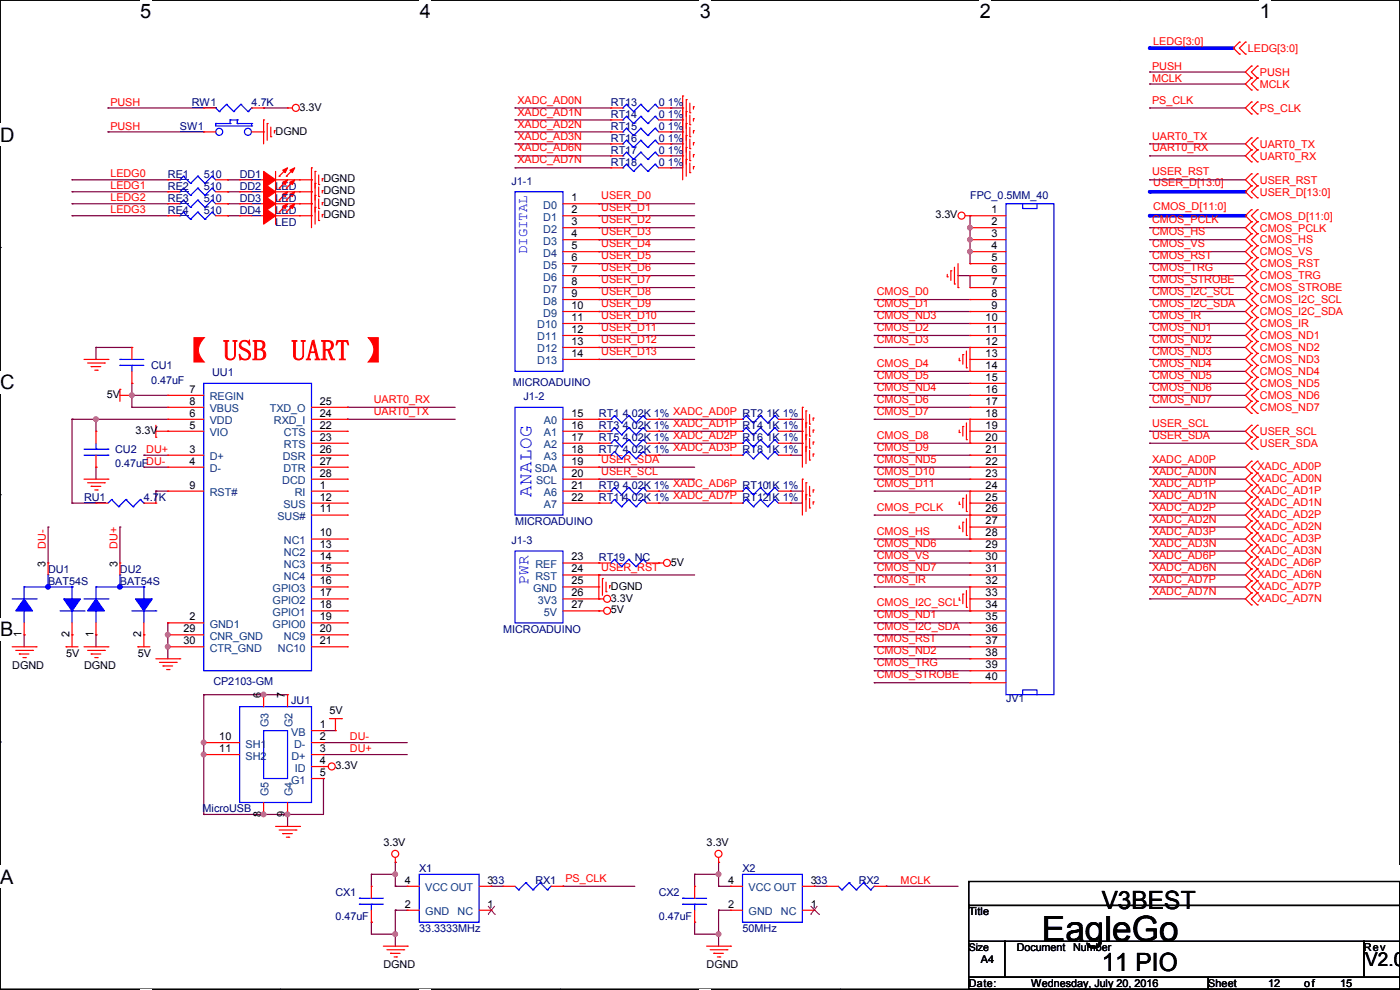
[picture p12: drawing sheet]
<svg xmlns="http://www.w3.org/2000/svg" width="297mm" height="210mm" viewBox="0 0 297 210" stroke-linecap="round" stroke-linejoin="round" font-family="sans-serif">
<defs><g id="words">
<text font-size="7.4" x="221" y="199.7">EagleGo</text>
<g font-size="6.1" fill="#f00">
<text x="38.1" y="76.4">【 USB</text>
<text x="61.8" y="76.4">UART 】</text>
</g>
<g font-size="5.3">
<text x="233.7" y="192.8">V3BEST</text>
<text x="233.7" y="206">11 PIO</text>
</g>
<g font-size="4.2">
<text x="29.7" y="3.9">5</text>
<text x="89.1" y="3.9">4</text>
<text x="148.5" y="3.9">3</text>
<text x="207.9" y="3.9">2</text>
<text x="267.2" y="3.9">1</text>
<text x="0" y="30.1">D</text>
<text x="0" y="82.5">C</text>
<text x="0" y="135">B</text>
<text x="0" y="187.4">A</text>
<text x="297" y="187.4">A</text>
</g>
<text font-size="4.1" fill="#00f" x="112.7" y="105.5" transform="rotate(-90 112.7 105.5)">ANALOG</text>
<text font-size="4.1" x="289.6" y="204.9">V2.0</text>
<text font-size="3.4" fill="#00f" x="112.1" y="124" transform="rotate(-90 112.1 124)">PWR</text>
<text font-size="3" fill="#00f" x="111.8" y="53.9" transform="rotate(-90 111.8 53.9)">DIGITAL</text>
<g font-size="2.3" fill="#f00">
<text x="244.7" y="9.4">LEDG[3:0]</text>
<text x="264.7" y="11">LEDG[3:0]</text>
<text x="244.4" y="14.8">PUSH</text>
<text x="244.4" y="17.3">MCLK</text>
<text x="267.3" y="16.1">PUSH</text>
<text x="23.4" y="22.4">PUSH</text>
<text x="109.8" y="22">XADC_AD0N</text>
<text x="244.4" y="22">PS_CLK</text>
<text x="267.3" y="18.6">MCLK</text>
<text x="267.3" y="23.7">PS_CLK</text>
<text x="23.4" y="27.5">PUSH</text>
<text x="109.8" y="24.5">XADC_AD1N</text>
<text x="109.8" y="27.1">XADC_AD2N</text>
<text x="109.8" y="29.6">XADC_AD3N</text>
<text x="244.4" y="29.6">UART0_TX</text>
<text x="109.8" y="32.1">XADC_AD6N</text>
<text x="109.8" y="34.7">XADC_AD7N</text>
<text x="244.4" y="32.1">UART0_RX</text>
<text x="267.3" y="31.3">UART0_TX</text>
<text x="267.3" y="33.9">UART0_RX</text>
<text x="23.4" y="40.2">LEDG1</text>
<text x="23.4" y="37.6">LEDG0</text>
<text x="244.4" y="37.2">USER_RST</text>
<text x="244.7" y="39.5">USER_D[13:0]</text>
<text x="267.3" y="41.5">USER_D[13:0]</text>
<text x="267.3" y="38.9">USER_RST</text>
<text x="23.4" y="42.7">LEDG2</text>
<text x="23.4" y="45.3">LEDG3</text>
<text x="127.6" y="42.3">USER_D0</text>
<text x="127.6" y="44.8">USER_D1</text>
<text x="127.6" y="47.4">USER_D2</text>
<text x="244.4" y="47.4">CMOS_PCLK</text>
<text x="244.7" y="44.6">CMOS_D[11:0]</text>
<text x="267.3" y="46.6">CMOS_D[11:0]</text>
<text x="127.6" y="49.9">USER_D3</text>
<text x="127.6" y="52.5">USER_D4</text>
<text x="244.4" y="52.5">CMOS_VS</text>
<text x="244.4" y="49.9">CMOS_HS</text>
<text x="267.3" y="51.6">CMOS_HS</text>
<text x="267.3" y="49.1">CMOS_PCLK</text>
<text x="127.6" y="55">USER_D5</text>
<text x="127.6" y="57.5">USER_D6</text>
<text x="244.4" y="57.5">CMOS_TRG</text>
<text x="244.4" y="55">CMOS_RST</text>
<text x="267.3" y="56.7">CMOS_RST</text>
<text x="267.3" y="59.3">CMOS_TRG</text>
<text x="267.3" y="54.2">CMOS_VS</text>
<text x="127.6" y="60.1">USER_D7</text>
<text x="127.6" y="62.6">USER_D8</text>
<text x="127.6" y="65.1">USER_D9</text>
<text x="186" y="62.6">CMOS_D0</text>
<text x="186" y="65.1">CMOS_D1</text>
<text x="244.4" y="60.1">CMOS_STROBE</text>
<text x="244.4" y="65.1">CMOS_I2C_SDA</text>
<text x="244.4" y="62.6">CMOS_I2C_SCL</text>
<text x="267.3" y="61.8">CMOS_STROBE</text>
<text x="267.3" y="64.3">CMOS_I2C_SCL</text>
<text x="127.6" y="67.7">USER_D10</text>
<text x="127.6" y="70.2">USER_D11</text>
<text x="186" y="70.2">CMOS_D2</text>
<text x="186" y="67.7">CMOS_ND3</text>
<text x="244.4" y="67.7">CMOS_IR</text>
<text x="244.4" y="70.2">CMOS_ND1</text>
<text x="267.3" y="66.9">CMOS_I2C_SDA</text>
<text x="267.3" y="69.4">CMOS_IR</text>
<text x="267.3" y="72">CMOS_ND1</text>
<text x="127.6" y="72.8">USER_D12</text>
<text x="127.6" y="75.3">USER_D13</text>
<text x="186" y="72.8">CMOS_D3</text>
<text x="186" y="77.9">CMOS_D4</text>
<text x="244.4" y="72.8">CMOS_ND2</text>
<text x="244.4" y="75.3">CMOS_ND3</text>
<text x="244.4" y="77.9">CMOS_ND4</text>
<text x="267.3" y="74.5">CMOS_ND2</text>
<text x="267.3" y="77">CMOS_ND3</text>
<text x="186" y="80.4">CMOS_D5</text>
<text x="186" y="82.9">CMOS_ND4</text>
<text x="244.4" y="80.4">CMOS_ND5</text>
<text x="244.4" y="82.9">CMOS_ND6</text>
<text x="267.3" y="79.6">CMOS_ND4</text>
<text x="267.3" y="82.1">CMOS_ND5</text>
<text x="79.3" y="85.5">UART0_RX</text>
<text x="79.3" y="88">UART0_TX</text>
<text x="186" y="85.5">CMOS_D6</text>
<text x="186" y="88">CMOS_D7</text>
<text x="244.4" y="85.5">CMOS_ND7</text>
<text x="267.3" y="84.7">CMOS_ND6</text>
<text x="267.3" y="87.2">CMOS_ND7</text>
<text x="186" y="93.1">CMOS_D8</text>
<text x="186" y="95.6">CMOS_D9</text>
<text x="244.4" y="90.6">USER_SCL</text>
<text x="244.4" y="93.1">USER_SDA</text>
<text x="267.3" y="92.3">USER_SCL</text>
<text x="267.3" y="94.8">USER_SDA</text>
<text x="31" y="96.1">DU+</text>
<text x="127.6" y="100.7">USER_SCL</text>
<text x="127.6" y="98.2">USER_SDA</text>
<text x="186" y="100.7">CMOS_D10</text>
<text x="186" y="98.2">CMOS_ND5</text>
<text x="244.4" y="98.2">XADC_AD0P</text>
<text x="244.4" y="100.7">XADC_AD0N</text>
<text x="266.8" y="99.7">XADC_AD0P</text>
<text x="186" y="103.3">CMOS_D11</text>
<text x="244.4" y="103.3">XADC_AD1P</text>
<text x="244.4" y="105.8">XADC_AD1N</text>
<text x="266.8" y="102.2">XADC_AD0N</text>
<text x="266.8" y="104.7">XADC_AD1P</text>
<text x="266.8" y="107.3">XADC_AD1N</text>
<text x="186" y="113.4">CMOS_HS</text>
<text x="186" y="108.3">CMOS_PCLK</text>
<text x="244.4" y="108.3">XADC_AD2P</text>
<text x="244.4" y="110.9">XADC_AD2N</text>
<text x="244.4" y="113.4">XADC_AD3P</text>
<text x="266.8" y="109.8">XADC_AD2P</text>
<text x="266.8" y="112.4">XADC_AD2N</text>
<text x="9.7" y="116.4" transform="rotate(-90 9.7 116.4)">DU-</text>
<text x="24.9" y="116.4" transform="rotate(-90 24.9 116.4)">DU+</text>
<text x="186" y="118.5">CMOS_VS</text>
<text x="186" y="116">CMOS_ND6</text>
<text x="244.4" y="116">XADC_AD3N</text>
<text x="244.4" y="118.5">XADC_AD6P</text>
<text x="266.8" y="114.9">XADC_AD3P</text>
<text x="266.8" y="117.4">XADC_AD3N</text>
<text x="266.8" y="120">XADC_AD6P</text>
<text x="127.6" y="121">USER_RST</text>
<text x="186" y="123.6">CMOS_IR</text>
<text x="186" y="121">CMOS_ND7</text>
<text x="244.4" y="121">XADC_AD6N</text>
<text x="244.4" y="123.6">XADC_AD7P</text>
<text x="266.8" y="122.5">XADC_AD6N</text>
<text x="266.8" y="125.1">XADC_AD7P</text>
<text x="186" y="128.7">CMOS_I2C_SCL</text>
<text x="186" y="131.2">CMOS_ND1</text>
<text x="244.4" y="126.1">XADC_AD7N</text>
<text x="266.8" y="127.6">XADC_AD7N</text>
<text x="186" y="136.3">CMOS_RST</text>
<text x="186" y="133.7">CMOS_I2C_SDA</text>
<text x="186" y="143.9">CMOS_STROBE</text>
<text x="186" y="141.4">CMOS_TRG</text>
<text x="186" y="138.8">CMOS_ND2</text>
<text x="74.2" y="159.6">DU+</text>
<text x="74.2" y="157">DU-</text>
<text x="119.9" y="187.1">PS_CLK</text>
<text x="191.1" y="187.5">MCLK</text>
</g>
<g font-size="2.3" fill="#000080">
<text x="40.7" y="22.4">RW1</text>
<text x="53.4" y="22.4">4.7K</text>
<text x="129.6" y="22.4">RT13</text>
<text x="139.8" y="22.4">0 1%</text>
<text x="38.1" y="27.5">SW1</text>
<text x="129.6" y="27.5">RT15</text>
<text x="129.6" y="25">RT14</text>
<text x="139.8" y="27.5">0 1%</text>
<text x="139.8" y="25">0 1%</text>
<text x="129.6" y="35.1">RT18</text>
<text x="129.6" y="32.6">RT17</text>
<text x="129.6" y="30.1">RT16</text>
<text x="139.8" y="35.1">0 1%</text>
<text x="139.8" y="32.6">0 1%</text>
<text x="139.8" y="30.1">0 1%</text>
<text x="35.6" y="37.7">RE1</text>
<text x="35.6" y="40.2">RE2</text>
<text x="43.2" y="37.7">510</text>
<text x="43.2" y="40.2">510</text>
<text x="50.8" y="37.7">DD1</text>
<text x="50.8" y="40.2">DD2</text>
<text x="58.5" y="40.2">LED</text>
<text x="108.5" y="39.2">J1-1</text>
<text x="35.6" y="42.8">RE3</text>
<text x="35.6" y="45.3">RE4</text>
<text x="43.2" y="42.8">510</text>
<text x="43.2" y="45.3">510</text>
<text x="50.8" y="42.8">DD3</text>
<text x="50.8" y="45.3">DD4</text>
<text x="58.5" y="45.3">LED</text>
<text x="58.5" y="42.8">LED</text>
<text x="58.5" y="47.8">LED</text>
<text x="205.8" y="42.2">FPC_0.5MM_40</text>
<text x="32" y="78.3">CU1</text>
<text x="32" y="81.4">0.47uF</text>
<text x="45" y="79.8">UU1</text>
<text x="108.8" y="81.9">MICROADUINO</text>
<text x="111" y="84.9">J1-2</text>
<text x="127" y="88.5">RT1</text>
<text x="132.1" y="88.5">4.02K 1% XADC_AD0P RT2</text>
<text x="162.6" y="88.5">1K 1%</text>
<text x="127" y="91">RT3</text>
<text x="127" y="93.6">RT5</text>
<text x="132.1" y="91">4.02K 1% XADC_AD1P RT4</text>
<text x="132.1" y="93.6">4.02K 1% XADC_AD2P RT6</text>
<text x="162.6" y="91">1K 1%</text>
<text x="162.6" y="93.6">1K 1%</text>
<text x="24.4" y="96.1">CU2</text>
<text x="24.4" y="99.1">0.47uFDU-</text>
<text x="127" y="96.1">RT7</text>
<text x="132.1" y="96.1">4.02K 1% XADC_AD3P RT8</text>
<text x="162.6" y="96.1">1K 1%</text>
<text x="17.8" y="106.3">RU1</text>
<text x="30.5" y="106.3">4.7K</text>
<text x="127" y="103.7">RT9</text>
<text x="127" y="106.3">RT114.02K 1% XADC_AD7P RT121K 1%</text>
<text x="132.1" y="103.7">4.02K 1% XADC_AD6P RT101K 1%</text>
<text x="109.3" y="111.3">MICROADUINO</text>
<text x="108.5" y="115.4">J1-3</text>
<text x="127" y="119">RT19</text>
<text x="134.7" y="119">NC</text>
<text x="10.2" y="121.5">DU1</text>
<text x="10.2" y="124">BAT54S</text>
<text x="25.4" y="121.5">DU2</text>
<text x="25.4" y="124">BAT54S</text>
<text x="106.7" y="134.2">MICROADUINO</text>
<text x="45.3" y="145.4">CP2103-GM</text>
<text x="61.8" y="149.4">JU1</text>
<text x="213.4" y="148.9">JV1</text>
<text x="43" y="172.3">MicroUSB</text>
<text x="88.9" y="185">X1</text>
<text x="157.5" y="185">X2</text>
<text x="71.2" y="190.1">CX1</text>
<text x="113.6" y="187.5">RX1</text>
<text x="139.8" y="190.1">CX2</text>
<text x="182.2" y="187.5">RX2</text>
<text x="71.2" y="195.2">0.47uF</text>
<text x="88.9" y="197.7">33.3333MHz</text>
<text x="139.8" y="195.2">0.47uF</text>
<text x="157.5" y="197.7">50MHz</text>
</g>
<g font-size="2.3">
<text x="63.5" y="23.5">3.3V</text>
<text x="58.5" y="28.5">DGND</text>
<text x="68.6" y="41.2">DGND</text>
<text x="68.6" y="38.7">DGND</text>
<text x="68.6" y="43.8">DGND</text>
<text x="68.6" y="46.3">DGND</text>
<text x="121.2" y="42.7">1</text>
<text x="121.2" y="45.2">2</text>
<text x="121.2" y="47.8">3</text>
<text x="198.4" y="46.3">3.3V</text>
<text x="210.4" y="45.2">1</text>
<text x="210.4" y="47.8">2</text>
<text x="121.2" y="50.3">4</text>
<text x="121.2" y="52.8">5</text>
<text x="210.4" y="50.3">3</text>
<text x="210.4" y="52.8">4</text>
<text x="121.2" y="55.4">6</text>
<text x="121.2" y="57.9">7</text>
<text x="210.4" y="55.4">5</text>
<text x="210.4" y="57.9">6</text>
<text x="121.2" y="60.5">8</text>
<text x="121.2" y="63">9</text>
<text x="121.2" y="65.5">10</text>
<text x="210.4" y="60.5">7</text>
<text x="210.4" y="63">8</text>
<text x="210.4" y="65.5">9</text>
<text x="121.2" y="68.1">11</text>
<text x="121.2" y="70.6">12</text>
<text x="209.1" y="68.1">10</text>
<text x="209.1" y="70.6">11</text>
<text x="121.2" y="73.2">13</text>
<text x="121.2" y="75.7">14</text>
<text x="209.1" y="73.2">12</text>
<text x="209.1" y="75.7">13</text>
<text x="40.2" y="83.3">7</text>
<text x="209.1" y="78.2">14</text>
<text x="209.1" y="80.8">15</text>
<text x="209.1" y="83.3">16</text>
<text x="22.7" y="84.4">5V</text>
<text x="40.2" y="88.4">6</text>
<text x="40.2" y="85.9">8</text>
<text x="67.9" y="85.9">25</text>
<text x="67.9" y="88.4">24</text>
<text x="121.2" y="88.4">15</text>
<text x="209.1" y="85.9">17</text>
<text x="209.1" y="88.4">18</text>
<text x="28.7" y="92">3.3V</text>
<text x="40.2" y="90.9">5</text>
<text x="67.9" y="90.9">22</text>
<text x="67.9" y="93.5">23</text>
<text x="121.2" y="90.9">16</text>
<text x="121.2" y="93.5">17</text>
<text x="209.1" y="90.9">19</text>
<text x="209.1" y="93.5">20</text>
<text x="40.2" y="96">3</text>
<text x="40.2" y="98.6">4</text>
<text x="67.9" y="96">26</text>
<text x="67.9" y="98.6">27</text>
<text x="67.9" y="101.1">28</text>
<text x="121.2" y="96">18</text>
<text x="121.2" y="98.6">19</text>
<text x="121.2" y="101.1">20</text>
<text x="209.1" y="96">21</text>
<text x="209.1" y="98.6">22</text>
<text x="209.1" y="101.1">23</text>
<text x="40.2" y="103.6">9</text>
<text x="67.9" y="103.6">1</text>
<text x="67.9" y="106.2">12</text>
<text x="121.2" y="103.6">21</text>
<text x="121.2" y="106.2">22</text>
<text x="209.1" y="103.6">24</text>
<text x="209.1" y="106.2">25</text>
<text x="67.9" y="108.7">11</text>
<text x="67.9" y="113.8">10</text>
<text x="209.1" y="108.7">26</text>
<text x="209.1" y="111.3">27</text>
<text x="209.1" y="113.8">28</text>
<text x="67.9" y="116.3">13</text>
<text x="67.9" y="118.9">14</text>
<text x="121.2" y="118.9">23</text>
<text x="142.3" y="120">5V</text>
<text x="209.1" y="116.3">29</text>
<text x="209.1" y="118.9">30</text>
<text x="9.7" y="120.2" transform="rotate(-90 9.7 120.2)">3</text>
<text x="24.9" y="120.2" transform="rotate(-90 24.9 120.2)">3</text>
<text x="67.9" y="121.4">15</text>
<text x="67.9" y="124">16</text>
<text x="121.2" y="121.4">24</text>
<text x="121.2" y="124">25</text>
<text x="129.6" y="125.1">DGND</text>
<text x="209.1" y="121.4">31</text>
<text x="209.1" y="124">32</text>
<text x="40.2" y="131.6">2</text>
<text x="67.9" y="126.5">17</text>
<text x="67.9" y="129">18</text>
<text x="67.9" y="131.6">19</text>
<text x="121.2" y="126.5">26</text>
<text x="121.2" y="129">27</text>
<text x="129.6" y="127.6">3.3V</text>
<text x="129.6" y="130.1">5V</text>
<text x="209.1" y="126.5">33</text>
<text x="209.1" y="129">34</text>
<text x="209.1" y="131.6">35</text>
<text x="4.6" y="135.2" transform="rotate(-90 4.6 135.2)">1</text>
<text x="14.7" y="135.2" transform="rotate(-90 14.7 135.2)">2</text>
<text x="19.8" y="135.2" transform="rotate(-90 19.8 135.2)">1</text>
<text x="30" y="135.2" transform="rotate(-90 30 135.2)">2</text>
<text x="38.9" y="136.7">30</text>
<text x="38.9" y="134.1">29</text>
<text x="67.9" y="134.1">20</text>
<text x="67.9" y="136.7">21</text>
<text x="209.1" y="134.1">36</text>
<text x="209.1" y="136.7">37</text>
<text x="2.6" y="141.8">DGND</text>
<text x="14" y="139.3">5V</text>
<text x="17.8" y="141.8">DGND</text>
<text x="29.3" y="139.3">5V</text>
<text x="209.1" y="139.2">38</text>
<text x="209.1" y="141.7">39</text>
<text x="55.4" y="148.1" transform="rotate(-90 55.4 148.1)">6</text>
<text x="60.5" y="148.1" transform="rotate(-90 60.5 148.1)">7</text>
<text x="209.1" y="144.3">40</text>
<text x="67.9" y="154.4">1</text>
<text x="69.9" y="151.5">5V</text>
<text x="46.5" y="157">10</text>
<text x="46.5" y="159.5">11</text>
<text x="67.9" y="157">2</text>
<text x="67.9" y="159.5">3</text>
<text x="67.9" y="162.1">4</text>
<text x="67.9" y="164.6">5</text>
<text x="71.2" y="163.2">3.3V</text>
<text x="55.4" y="173.3" transform="rotate(-90 55.4 173.3)">8</text>
<text x="60.5" y="173.3" transform="rotate(-90 60.5 173.3)">9</text>
<text x="81.3" y="179.4">3.3V</text>
<text x="149.9" y="179.4">3.3V</text>
<text x="85.9" y="187.5">4</text>
<text x="103.4" y="187.5">333</text>
<text x="154.5" y="187.5">4</text>
<text x="172" y="187.5">333</text>
<text x="85.9" y="192.5">2</text>
<text x="103.4" y="192.5">1</text>
<text x="154.5" y="192.5">2</text>
<text x="172" y="192.5">1</text>
<text x="205.5" y="194.1">Title</text>
<text x="215.7" y="201.8">Document</text>
<text x="227.7" y="201.8">Number</text>
<text x="289.3" y="201.8">Rev</text>
<text x="81.3" y="205.3">DGND</text>
<text x="149.9" y="205.3">DGND</text>
<text x="205.5" y="209.4">Date:</text>
<text x="208.1" y="204.3">A4</text>
<text x="218.7" y="209.4">Wednesday, July 20, 2016</text>
<text x="256.3" y="209.4">Sheet</text>
<text x="269" y="209.4">12</text>
<text x="276.6" y="209.4">of</text>
<text x="284.3" y="209.4">15</text>
</g>
<g font-size="2.3" fill="#004080">
<text x="115.2" y="44.3">D0</text>
<text x="115.2" y="46.8">D1</text>
<text x="115.2" y="49.4">D2</text>
<text x="115.2" y="51.9">D3</text>
<text x="115.2" y="54.4">D4</text>
<text x="115.2" y="57">D5</text>
<text x="115.2" y="59.5">D6</text>
<text x="115.2" y="62.1">D7</text>
<text x="115.2" y="64.6">D8</text>
<text x="114" y="69.7">D10</text>
<text x="115.2" y="67.1">D9</text>
<text x="114" y="72.2">D11</text>
<text x="114" y="74.8">D12</text>
<text x="114" y="77.3">D13</text>
<text x="44.5" y="84.9">REGIN</text>
<text x="44.5" y="87.5">VBUS</text>
<text x="57.2" y="87.5">TXD_O</text>
<text x="44.5" y="90">VDD</text>
<text x="44.5" y="92.5">VIO</text>
<text x="58.1" y="90">RXD_I</text>
<text x="60.2" y="92.5">CTS</text>
<text x="60.2" y="95.1">RTS</text>
<text x="115.4" y="90">A0</text>
<text x="115.4" y="92.5">A1</text>
<text x="115.4" y="95.1">A2</text>
<text x="44.5" y="97.6">D+</text>
<text x="44.5" y="100.2">D-</text>
<text x="60" y="97.6">DSR</text>
<text x="60.1" y="100.2">DTR</text>
<text x="113.5" y="100.2">SDA</text>
<text x="115.4" y="97.6">A3</text>
<text x="44.5" y="105.2">RST#</text>
<text x="59.9" y="102.7">DCD</text>
<text x="60.1" y="107.8">SUS</text>
<text x="62.5" y="105.2">RI</text>
<text x="113.7" y="102.7">SCL</text>
<text x="115.4" y="105.2">A6</text>
<text x="115.4" y="107.8">A7</text>
<text x="58.8" y="110.3">SUS#</text>
<text x="60.2" y="117.9">NC2</text>
<text x="60.2" y="115.4">NC1</text>
<text x="57.8" y="125.6">GPIO3</text>
<text x="60.2" y="120.5">NC3</text>
<text x="60.2" y="123">NC4</text>
<text x="113.1" y="125.6">GND</text>
<text x="113.6" y="120.5">REF</text>
<text x="113.6" y="123">RST</text>
<text x="57.8" y="128.1">GPIO2</text>
<text x="57.8" y="130.6">GPIO1</text>
<text x="114.1" y="128.1">3V3</text>
<text x="115.4" y="130.6">5V</text>
<text x="44.5" y="133.2">GND1</text>
<text x="44.5" y="135.7">CNR_GND</text>
<text x="57.8" y="133.2">GPIO0</text>
<text x="60.2" y="135.7">NC9</text>
<text x="44.5" y="138.3">CTR_GND</text>
<text x="59" y="138.3">NC10</text>
<text x="57" y="154.2" transform="rotate(-90 57 154.2)">G3</text>
<text x="62.1" y="154.2" transform="rotate(-90 62.1 154.2)">G2</text>
<text x="52.1" y="158.6">SH1</text>
<text x="52.1" y="161.1">SH2</text>
<text x="61.8" y="156">VB</text>
<text x="61.8" y="161.1">D+</text>
<text x="62.4" y="158.6">D-</text>
<text x="61.8" y="166.2">G1</text>
<text x="62.5" y="163.7">ID</text>
<text x="57" y="169" transform="rotate(-90 57 169)">G5</text>
<text x="62.1" y="169" transform="rotate(-90 62.1 169)">G4</text>
<text x="90.2" y="189.1">VCC OUT</text>
<text x="158.8" y="189.1">VCC OUT</text>
<text x="90.2" y="194.1">GND</text>
<text x="97.1" y="194.1">NC</text>
<text x="158.8" y="194.1">GND</text>
<text x="165.7" y="194.1">NC</text>
</g>
<text font-size="2.2" x="205.5" y="201.7">Size</text>
</g></defs>
<path d="M0 0h297v209.8h-297z" fill="none" stroke="#000" stroke-width=".25"/>
<g fill="#fff">
<path d="M29.7 0h2.4v4.8h-2.4z"/>
<path d="M29.7 209.8h2.4v.2h-2.4z"/>
</g>
<path d="M59.4 0h.1M59.4 209.8h.1" fill="none" stroke="#000" stroke-width=".25"/>
<g fill="#fff">
<path d="M89.1 0h2.3v4.8h-2.3z"/>
<path d="M89.1 209.8h2.3v.2h-2.3z"/>
</g>
<path d="M118.8 0h.1M118.8 209.8h.1" fill="none" stroke="#000" stroke-width=".25"/>
<g fill="#fff">
<path d="M148.5 0h2.3v4.8h-2.3z"/>
<path d="M148.5 209.8h2.3v.2h-2.3z"/>
</g>
<path d="M178.2 0h.1M178.2 209.8h.1" fill="none" stroke="#000" stroke-width=".25"/>
<g fill="#fff">
<path d="M207.9 0h2.3v4.8h-2.3z"/>
<path d="M207.9 209.8h2.3v.2h-2.3z"/>
</g>
<path d="M237.6 0h.1M237.6 209.8h.1" fill="none" stroke="#000" stroke-width=".25"/>
<g fill="#fff">
<path d="M267.3 0h2.3v4.8h-2.3z"/>
<path d="M267.3 209.8h2.3v.2h-2.3z"/>
<path d="M0 26.2h3.1v4.8h-3.1z"/>
<path d="M0 78.7h3.1v4.7h-3.1z"/>
</g>
<path d="M0 52.5h.1M297 52.5h.1" fill="none" stroke="#000" stroke-width=".25"/>
<path d="M0 131.1h2.9v4.8h-2.9z" fill="#fff"/>
<path d="M0 104.9h.1M297 104.9h.1" fill="none" stroke="#000" stroke-width=".25"/>
<g fill="#fff">
<path d="M0 183.6h2.9v4.7h-2.9z"/>
<path d="M296.9 183.6h.1v4.7h-.1z"/>
</g>
<path d="M0 157.4h.1M297 157.4h.1" fill="none" stroke="#000" stroke-width=".25"/>
<g fill="none" stroke="#800040" stroke-width=".25">
<path d="M243.9 15.3h.1M243.9 17.8h.1M243.9 15.3h20.3M243.9 17.8h20.3M15.3 38.1h.1M15.3 38.1h20.3M22.9 22.9h.1M22.9 28h.1M22.9 22.9h20.3M22.9 28h20.3M48.3 38.1h.1M48.3 38.1h2.5"/>
<path d="M55.9 22.9h.1M55.9 22.9h5.1M243.9 22.9h.1M243.9 30.5h.1M243.9 33.1h.1M243.9 22.9h20.3M243.9 30.5h20.3M243.9 33.1h20.3M15.3 43.2h.1M15.3 40.7h.1M15.3 45.8h.1M15.3 40.7h20.3"/>
<path d="M15.3 43.2h20.3M15.3 45.8h20.3M48.3 40.7h.1M48.3 43.2h.1M48.3 45.8h.1M48.3 40.7h2.5M48.3 43.2h2.5M48.3 45.8h2.5M243.9 53.4h.1M243.9 58.5h.1M243.9 55.9h.1M243.9 53.4h20.3"/>
<path d="M243.9 58.5h20.3M243.9 55.9h20.3M20.4 73.7h.1M20.4 73.7v2.5M20.4 73.7h7.6M15.3 88.9h.1M15.3 88.9h20.3M15.3 88.9v17.8M20.4 88.9h.1M20.4 99.1h.1M20.4 88.9v2.6M20.4 99.1v2.5"/>
<path d="M28 81.3h.1M28 86.4h.1M28 83.9h.1M28 81.3v5.1M28 86.4h7.6M28 83.9h7.6M30.5 96.6h.1M30.5 99.1h.1M30.5 96.6h5.1M30.5 99.1h5.1M73.7 86.4h.1M73.7 88.9h.1"/>
<path d="M73.7 88.9h22.9M73.7 86.4h22.9M10.2 111.8h.1M10.2 111.8v7.6M15.3 106.7h.1M15.3 106.7h5.1M25.4 111.8h.1M25.4 111.8v7.6M33.1 104.2h.1M33.1 104.2h2.5M33.1 104.2v2.5M5.1 134.7h.1"/>
<path d="M5.1 134.7v2.5M20.4 134.7h.1M20.4 134.7v2.5M35.6 132.1h.1M35.6 134.7h.1M35.6 137.2h.1M35.6 132.1v7.6M43.2 147.4h.1M43.2 157.5h.1M43.2 147.4h17.8M43.2 147.4v25.4M55.9 147.4h.1"/>
<path d="M68.6 157.5h.1M68.6 155h.1M68.6 157.5h17.8M68.6 155h2.6M43.2 160.1h.1M43.2 172.8h.1M55.9 172.8h.1M61 172.8h.1M61 172.8v2.5M68.6 160.1h.1M68.6 165.1h.1M68.6 160.1h17.8"/>
<path d="M68.6 165.1v7.7h-25.4M78.8 195.6h.1M78.8 185.5h.1M78.8 185.5h5.1M78.8 195.6v2.6h5.1M78.8 185.5v2.5M83.9 198.2h.1M83.9 185.5h.1M83.9 193.1h.1M83.9 188h.1M83.9 182.9h.1M83.9 188h2.5"/>
<path d="M83.9 193.1h2.5M83.9 182.9v5.1M83.9 193.1v7.6M104.2 188h.1M104.2 188h2.5M119.4 188h.1M119.4 188h15.3M147.4 195.6h.1M147.4 185.5h.1M147.4 185.5v2.5M147.4 195.6v2.6h5M147.4 185.5h5"/>
<path d="M152.4 198.2h.1M152.4 185.5h.1M152.4 193.1h.1M152.4 188h.1M152.4 182.9h.1M152.4 188h2.6M152.4 182.9v5.1M152.4 193.1v7.6M152.4 193.1h2.6M172.8 188h.1M172.8 188h2.5M188 188h.1"/>
<path d="M188 188h15.2"/>
</g>
<g fill="#f0f" stroke="#f0f" stroke-width=".25">
<circle cx="152.4" cy="185.4" r=".49"/>
<circle cx="152.4" cy="198.1" r=".49"/>
<circle cx="83.8" cy="198.1" r=".49"/>
<circle cx="83.8" cy="185.4" r=".49"/>
<circle cx="28" cy="83.8" r=".49"/>
<circle cx="20.3" cy="88.9" r=".49"/>
<circle cx="35.6" cy="134.6" r=".49"/>
<circle cx="35.6" cy="137.2" r=".49"/>
<circle cx="55.9" cy="147.3" r=".49"/>
<circle cx="43.2" cy="157.5" r=".49"/>
<circle cx="61" cy="172.7" r=".49"/>
<circle cx="55.9" cy="172.7" r=".49"/>
<circle cx="43.2" cy="160" r=".49"/>
</g>
<path d="M243.9 45.8h20.3" fill="none" stroke="#00f" stroke-width=".76"/>
<circle cx="243.9" cy="45.8" r=".38" fill="#00f"/>
<path d="M243.9 48.3h.1M243.9 50.8h.1M243.9 48.3h20.3M243.9 50.8h20.3M243.9 61h.1M243.9 61h20.3" fill="none" stroke="#800040" stroke-width=".25"/>
<path d="M243.9 10.2h17.8" fill="none" stroke="#00f" stroke-width=".76"/>
<circle cx="243.9" cy="10.2" r=".38" fill="#00f"/>
<path d="M243.9 40.7h20.3" fill="none" stroke="#00f" stroke-width=".76"/>
<circle cx="243.9" cy="40.7" r=".38" fill="#00f"/>
<g fill="none" stroke="#800040" stroke-width=".25">
<path d="M109.3 25.4h.1M109.3 28h.1M109.3 30.5h.1M109.3 33.1h.1M109.3 35.6h.1M109.3 22.9h.1M109.3 25.4h20.3M109.3 28h20.3M109.3 30.5h20.3M109.3 33.1h20.3M109.3 35.6h20.3M109.3 22.9h20.3"/>
<path d="M142.3 22.9h.1M142.3 25.4h.1M142.3 28h.1M142.3 30.5h.1M142.3 33.1h.1M142.3 35.6h.1M142.3 25.4h2.5M142.3 28h2.5M142.3 30.5h2.5M142.3 33.1h2.5M142.3 35.6h2.5M142.3 22.9h2.5"/>
<path d="M243.9 38.1h.1M243.9 38.1h20.3M127 43.2h.1M127 45.8h.1M127 48.3h.1M127 50.8h.1M127 53.4h.1M127 55.9h.1M127 58.5h.1M127 58.5h20.4M127 43.2h20.4M127 45.8h20.4"/>
<path d="M127 48.3h20.4M127 50.8h20.4M127 53.4h20.4M127 55.9h20.4M203.2 58.5h.1M203.2 58.5h2.6M205.8 48.3h.1M205.8 58.5h.1M205.8 50.8h.1M205.8 53.4h.1M205.8 55.9h.1M205.8 45.8v10.1"/>
<path d="M205.8 58.5v2.5M127 61h.1M127 63.5h.1M127 66.1h.1M127 68.6h.1M127 71.2h.1M127 73.7h.1M127 76.2h.1M127 63.5h20.4M127 73.7h20.4M127 71.2h20.4M127 66.1h20.4"/>
<path d="M127 61h20.4M127 68.6h20.4M127 76.2h20.4M185.5 63.5h.1M185.5 73.7h.1M185.5 78.8h.1M185.5 71.2h.1M185.5 66.1h.1M185.5 68.6h.1M185.5 63.5h20.3M185.5 73.7h20.3M185.5 78.8h20.3"/>
<path d="M185.5 71.2h20.3M185.5 66.1h20.3M185.5 68.6h20.3M243.9 66.1h.1M243.9 63.5h.1M243.9 68.6h.1M243.9 71.2h.1M243.9 73.7h.1M243.9 76.2h.1M243.9 78.8h.1M243.9 63.5h20.3M243.9 73.7h20.3"/>
<path d="M243.9 78.8h20.3M243.9 71.2h20.3M243.9 66.1h20.3M243.9 68.6h20.3M243.9 76.2h20.3M127 99.1h.1M127 99.1h20.4M139.7 88.9h.1M139.7 91.5h.1M139.7 94h.1M139.7 96.6h.1M139.7 88.9h15.3"/>
<path d="M139.7 94h15.3M139.7 96.6h15.3M139.7 91.5h15.3M167.7 88.9h.1M167.7 91.5h.1M167.7 94h.1M167.7 96.6h.1M167.7 88.9h2.5M167.7 94h2.5M167.7 96.6h2.5M167.7 91.5h2.5M185.5 86.4h.1"/>
<path d="M185.5 81.3h.1M185.5 88.9h.1M185.5 94h.1M185.5 96.6h.1M185.5 83.9h.1M185.5 99.1h.1M185.5 86.4h20.3M185.5 81.3h20.3M185.5 88.9h20.3M185.5 94h20.3M185.5 96.6h20.3M185.5 99.1h20.3"/>
<path d="M185.5 83.9h20.3M243.9 91.5h.1M243.9 94h.1M243.9 99.1h.1M243.9 81.3h.1M243.9 83.9h.1M243.9 86.4h.1M243.9 86.4h20.3M243.9 81.3h20.3M243.9 94h20.3M243.9 99.1h20.3M243.9 91.5h20.3"/>
<path d="M243.9 83.9h20.3M127 101.6h.1M127 101.6h20.4M139.7 104.2h.1M139.7 106.7h.1M139.7 104.2h15.3M139.7 106.7h15.3M167.7 104.2h.1M167.7 106.7h.1M167.7 104.2h2.5M167.7 106.7h2.5M185.5 114.3h.1"/>
<path d="M185.5 109.3h.1M185.5 101.6h.1M185.5 104.2h.1M185.5 119.4h.1M185.5 116.9h.1M185.5 114.3h20.3M185.5 109.3h20.3M185.5 101.6h20.3M185.5 104.2h20.3M185.5 119.4h20.3M185.5 116.9h20.3M243.9 101.6h.1"/>
<path d="M243.9 104.2h.1M243.9 106.7h.1M243.9 109.3h.1M243.9 111.8h.1M243.9 114.3h.1M243.9 116.9h.1M243.9 119.4h.1M243.9 114.3h20.3M243.9 109.3h20.3M243.9 101.6h20.3M243.9 104.2h20.3M243.9 119.4h20.3"/>
<path d="M243.9 106.7h20.3M243.9 111.8h20.3M243.9 116.9h20.3M127 122h.1M127 122h20.4M185.5 137.2h.1M185.5 124.5h.1M185.5 134.7h.1M185.5 129.6h.1M185.5 132.1h.1M185.5 139.7h.1M185.5 122h.1"/>
<path d="M185.5 137.2h20.3M185.5 124.5h20.3M185.5 134.7h20.3M185.5 129.6h20.3M185.5 122h20.3M185.5 132.1h20.3M185.5 139.7h20.3M243.9 122h.1M243.9 124.5h.1M243.9 127h.1M243.9 124.5h20.3M243.9 122h20.3"/>
<path d="M243.9 127h20.3M185.5 144.8h.1M185.5 142.3h.1M185.5 144.8h20.3M185.5 142.3h20.3"/>
</g>
<g fill="#f0f" stroke="#f0f" stroke-width=".25">
<circle cx="205.8" cy="48.3" r=".49"/>
<circle cx="205.8" cy="50.8" r=".49"/>
<circle cx="205.8" cy="53.4" r=".49"/>
<circle cx="152.4" cy="185.4" r=".49"/>
<circle cx="152.4" cy="198.1" r=".49"/>
<circle cx="83.8" cy="198.1" r=".49"/>
<circle cx="83.8" cy="185.4" r=".49"/>
<circle cx="28" cy="83.8" r=".49"/>
<circle cx="20.3" cy="88.9" r=".49"/>
<circle cx="35.6" cy="134.6" r=".49"/>
<circle cx="35.6" cy="137.2" r=".49"/>
<circle cx="55.9" cy="147.3" r=".49"/>
<circle cx="43.2" cy="157.5" r=".49"/>
<circle cx="61" cy="172.7" r=".49"/>
<circle cx="55.9" cy="172.7" r=".49"/>
<circle cx="43.2" cy="160" r=".49"/>
</g>
<g fill="none" stroke="#f00" stroke-width=".25">
<path d="M262.9 8.9h.1M262.9 11.5h.1M262.9 8.9l-1.2 1.3 1.2 1.3M264.2 11.5h.1M264.2 8.9h.1M264.2 8.9l-1.3 1.3 1.3 1.3M265.5 14h.1M265.5 16.6h.1M265.5 19.1h.1M265.5 14l-1.3 1.3 1.3 1.3M265.5 16.6l-1.3 1.2 1.3 1.3M266.7 16.6h.1"/>
<path d="M266.7 14h.1M266.7 19.1h.1M266.7 14l-1.2 1.3 1.2 1.3M266.7 16.6l-1.2 1.2 1.2 1.3M35.6 38.1h.1M35.6 38.1h2.5M43.2 22.9h.1M43.2 28h.1M43.2 22.9h2.6M43.2 28h2.6M45.8 38.1h2.5M48.3 38.1h.1"/>
<path d="M50.8 38.1h.1M50.8 38.1h5.1M53.4 22.9h2.5M53.4 28h2.5M55.9 25.4h.1M55.9 38.1h.1M55.9 22.9h.1M55.9 28h.1M55.9 25.4v5.1M56.7 26.2h.1M56.7 26.2v3.6M57.4 29h.1"/>
<path d="M57.4 27v2M58.2 27.7h.1M58.2 27.7v.5M58.5 39.9h.1M58.5 38.1h7.6M58.5 36.4v11.1M59.2 37.4h.1M59.2 39.9h.1M60.7 37.4h.1M60.7 39.9h.1M60.7 35.9l-1.5 1.5M60.7 38.4l-1.5 1.5"/>
<path d="M61 22.9h.1M61 22.9h1M62.3 35.9l-1.6 1.5M62.3 38.4l-1.6 1.5M63.5 38.1h.1M66.1 38.1h.1M66.1 35.6h.1M66.1 35.6v12.7M66.8 38.9h.1M66.8 36.4h.1M66.8 36.4v11.1M67.6 39.2h.1"/>
<path d="M67.6 37.1v2.1M67.6 39.7v2M68.4 37.9h.1M68.4 37.9v.5M129.6 28h.1M129.6 25.4h.1M129.6 22.9h.1M129.6 35.6h.1M129.6 33.1h.1M129.6 30.5h.1M129.6 22.9h2.5M129.6 28h2.5"/>
<path d="M129.6 25.4h2.5M129.6 35.6h2.5M129.6 33.1h2.5M129.6 30.5h2.5M139.7 22.9h2.6M139.7 28h2.6M139.7 25.4h2.6M139.7 35.6h2.6M139.7 33.1h2.6M139.7 30.5h2.6M142.3 28h.1M142.3 25.4h.1"/>
<path d="M142.3 22.9h.1M142.3 35.6h.1M142.3 33.1h.1M142.3 30.5h.1M144.8 20.4h.1M144.8 22.9h.1M144.8 25.4h.1M144.8 28h.1M144.8 30.5h.1M144.8 33.1h.1M144.8 20.4v17.7M145.6 21.1h.1"/>
<path d="M145.6 23.7h.1M145.6 26.2h.1M145.6 28.7h.1M145.6 31.3h.1M145.6 33.8h.1M145.6 21.1v16.3M146.3 23.9h.1M146.3 26.5h.1M146.3 29h.1M146.3 31.5h.1M146.3 34.1h.1M146.3 36.6h.1"/>
<path d="M146.3 21.9v2M146.3 24.4v2.1M146.3 27v2M146.3 29.5v2M146.3 32v2.1M146.3 34.6v2M147.1 22.6h.1M147.1 25.2h.1M147.1 27.7h.1M147.1 30.3h.1M147.1 32.8h.1M147.1 35.3h.1"/>
<path d="M147.1 22.6v.6M147.1 25.2v.5M147.1 27.7v.5M147.1 30.3v.5M147.1 32.8v.5M147.1 35.3v.6M265.5 21.6h.1M265.5 24.2h.1M265.5 29.3h.1M265.5 31.8h.1M265.5 34.3h.1M265.5 39.4h.1"/>
<path d="M265.5 36.9h.1M265.5 21.6l-1.3 1.3 1.3 1.3M265.5 29.3l-1.3 1.2 1.3 1.3M265.5 31.8l-1.3 1.3 1.3 1.2M265.5 39.4l-1.3 1.3 1.3 1.3M265.5 36.9l-1.3 1.2 1.3 1.3M266.7 24.2h.1M266.7 21.6h.1M266.7 31.8h.1M266.7 29.3h.1M266.7 34.3h.1M266.7 39.4h.1"/>
<path d="M266.7 36.9h.1M266.7 21.6l-1.2 1.3 1.2 1.3M266.7 29.3l-1.2 1.2 1.2 1.3M266.7 31.8l-1.2 1.3 1.2 1.2M266.7 39.4l-1.2 1.3 1.2 1.3M266.7 36.9l-1.2 1.2 1.2 1.3M35.6 43.2h.1M35.6 40.7h.1M35.6 45.8h.1M35.6 45.8h2.5M35.6 43.2h2.5M35.6 40.7h2.5"/>
<path d="M45.8 45.8h2.5M45.8 43.2h2.5M45.8 40.7h2.5M48.3 43.2h.1M48.3 40.7h.1M48.3 45.8h.1M50.8 43.2h.1M50.8 40.7h.1M50.8 45.8h.1M50.8 45.8h5.1M50.8 43.2h5.1M50.8 40.7h5.1"/>
<path d="M55.9 43.2h.1M55.9 40.7h.1M55.9 45.8h.1M58.5 45h.1M58.5 42.5h.1M58.5 47.5h.1M58.5 45.8h7.6M58.5 43.2h7.6M58.5 40.7h7.6M59.2 42.5h.1M59.2 45h.1M60.7 42.5h.1"/>
<path d="M60.7 45h.1M60.7 40.9l-1.5 1.6M60.7 43.5l-1.5 1.5M62.3 40.9l-1.6 1.6M62.3 43.5l-1.6 1.5M63.5 43.2h.1M63.5 40.7h.1M63.5 45.8h.1M66.1 40.7h.1M66.1 43.2h.1M66.1 45.8h.1M66.8 41.4h.1"/>
<path d="M66.8 44h.1M67.6 44.2h.1M67.6 41.7h.1M67.6 46.8h.1M67.6 42.2v2M67.6 44.7v2.1M68.4 43h.1M68.4 40.4h.1M68.4 45.5h.1M68.4 40.4v.5M68.4 43v.5M68.4 45.5v.5"/>
<path d="M119.4 45.8h7.6M119.4 48.3h7.6M119.4 50.8h7.6M119.4 53.4h7.6M119.4 55.9h7.6M119.4 58.5h7.6M119.4 43.2h7.6M127 43.2h.1M127 45.8h.1M127 48.3h.1M127 50.8h.1M127 53.4h.1"/>
<path d="M127 55.9h.1M127 58.5h.1M201 58.7h.1M201 58.2v.5M201.7 57.4h.1M201.7 57.4v2.1M202.5 56.7v3.5M203.2 55.9v5.1M204.8 45.8h8.6M205.8 45.8h.1M205.8 48.3h.1M205.8 50.8h.1"/>
<path d="M205.8 53.4h.1M205.8 55.9h.1M205.8 58.5h.1M205.8 48.3h7.6M205.8 50.8h7.6M205.8 53.4h7.6M205.8 55.9h7.6M205.8 58.5h7.6M265.5 49.6h.1M265.5 52.1h.1M265.5 47h.1M265.5 54.7h.1"/>
<path d="M265.5 57.2h.1M265.5 59.7h.1M265.5 44.5h.1M265.5 42h.1M265.5 49.6l-1.3 1.2 1.3 1.3M265.5 47l-1.3 1.3 1.3 1.3M265.5 54.7l-1.3 1.2 1.3 1.3M265.5 57.2l-1.3 1.3 1.3 1.2M265.5 44.5l-1.3 1.3 1.3 1.2M265.5 52.1l-1.3 1.3 1.3 1.3M265.5 59.7l-1.3 1.3 1.3 1.3M266.7 52.1h.1"/>
<path d="M266.7 49.6h.1M266.7 47h.1M266.7 57.2h.1M266.7 54.7h.1M266.7 59.7h.1M266.7 44.5h.1M266.7 42h.1M266.7 49.6l-1.2 1.2 1.2 1.3M266.7 47l-1.2 1.3 1.2 1.3M266.7 54.7l-1.2 1.2 1.2 1.3M266.7 57.2l-1.2 1.3 1.2 1.2M266.7 44.5l-1.2 1.3 1.2 1.2"/>
<path d="M266.7 52.1l-1.2 1.3 1.2 1.3M266.7 59.7l-1.2 1.3 1.2 1.3M17.8 76.2h5.1M18.6 77h3.5M19.3 77.8h.1M19.3 77.8h2.1M20.1 78.5h.5M20.6 78.5h.1M22.1 77h.1M22.9 76.2h.1M28 73.7h.1M28 73.7v2.5"/>
<path d="M28 78.8v2.5M119.4 76.2h7.6M119.4 61h7.6M119.4 63.5h7.6M119.4 66.1h7.6M119.4 68.6h7.6M119.4 71.2h7.6M119.4 73.7h7.6M127 61h.1M127 63.5h.1M127 66.1h.1M127 68.6h.1"/>
<path d="M127 71.2h.1M127 73.7h.1M127 76.2h.1M202.5 60.2h.1M203.2 61h.1M203.5 76.5h.1M203.5 76v.5M204.3 75.2h.1M204.3 75.2v2.1M205 78h.1M205 74.5v3.5M205.8 78.8h.1"/>
<path d="M205.8 61h.1M205.8 63.5h.1M205.8 66.1h.1M205.8 68.6h.1M205.8 71.2h.1M205.8 73.7h.1M205.8 76.2h.1M205.8 76.2h7.6M205.8 73.7v5.1M205.8 61h7.6M205.8 63.5h7.6M205.8 66.1h7.6"/>
<path d="M205.8 68.6h7.6M205.8 71.2h7.6M205.8 73.7h7.6M205.8 78.8h7.6M265.5 62.3h.1M265.5 64.8h.1M265.5 67.4h.1M265.5 69.9h.1M265.5 72.4h.1M265.5 75h.1M265.5 77.5h.1M265.5 64.8l-1.3 1.3 1.3 1.3"/>
<path d="M265.5 62.3l-1.3 1.2 1.3 1.3M265.5 67.4l-1.3 1.2 1.3 1.3M265.5 69.9l-1.3 1.3 1.3 1.2M265.5 72.4l-1.3 1.3 1.3 1.3M265.5 75l-1.3 1.2 1.3 1.3M265.5 77.5l-1.3 1.3 1.3 1.3M266.7 62.3h.1M266.7 67.4h.1M266.7 64.8h.1M266.7 69.9h.1M266.7 72.4h.1M266.7 75h.1"/>
<path d="M266.7 77.5h.1M266.7 64.8l-1.2 1.3 1.2 1.3M266.7 62.3l-1.2 1.2 1.2 1.3M266.7 67.4l-1.2 1.2 1.2 1.3M266.7 69.9l-1.2 1.3 1.2 1.2M266.7 72.4l-1.2 1.3 1.2 1.3M266.7 75l-1.2 1.2 1.2 1.3M266.7 77.5l-1.2 1.3 1.2 1.3M20.4 99.1h.1M20.4 91.5h.1M20.4 91.5v2.5M20.4 96.6v2.5"/>
<path d="M25.4 82.6h.1M25.4 83.9h2.6M25.4 82.6v2.5M28 83.9h.1M28 81.3h.1M33.1 92.8h.1M33.1 91.5h10.1M33.1 90.2v2.6M35.6 91.5h.1M35.6 88.9h.1M35.6 83.9h.1M35.6 86.4h.1"/>
<path d="M35.6 96.6h.1M35.6 99.1h.1M35.6 83.9h7.6M35.6 88.9h7.6M35.6 96.6h7.6M35.6 99.1h7.6M35.6 86.4h7.6M66.1 91.5h7.6M66.1 88.9h7.6M66.1 94h7.6M66.1 96.6h7.6M66.1 99.1h7.6"/>
<path d="M66.1 86.4h7.6M73.7 86.4h.1M73.7 88.9h.1M73.7 91.5h.1M73.7 94h.1M73.7 96.6h.1M73.7 99.1h.1M119.4 91.5h10.2M119.4 88.9h10.2M119.4 94h10.2M119.4 96.6h10.2M119.4 99.1h7.6"/>
<path d="M127 88.9h.1M127 91.5h.1M127 94h.1M127 96.6h.1M127 99.1h.1M137.2 91.5h2.5M137.2 88.9h2.5M137.2 94h2.5M137.2 96.6h2.5M139.7 88.9h.1M139.7 91.5h.1M139.7 94h.1"/>
<path d="M139.7 96.6h.1M155 88.9h.1M155 91.5h.1M155 96.6h.1M155 94h.1M155 91.5h2.5M155 88.9h2.5M155 94h2.5M155 96.6h2.5M165.1 91.5h2.6M165.1 88.9h2.6M165.1 94h2.6"/>
<path d="M165.1 96.6h2.6M167.7 88.9h.1M167.7 91.5h.1M167.7 96.6h.1M167.7 94h.1M170.2 86.4h.1M170.2 88.9h.1M170.2 91.5h.1M170.2 94h.1M170.2 86.4v12.7M171 87.2h.1M171 89.7h.1"/>
<path d="M171 92.2h.1M171 94.8h.1M171 87.2v11.1M171.7 90h.1M171.7 92.5h.1M171.7 95h.1M171.7 97.6h.1M171.7 87.9v2.1M171.7 90.5v2M171.7 93v2M171.7 95.5v2.1M172.5 88.7h.1"/>
<path d="M172.5 91.2h.1M172.5 93.8h.1M172.5 96.3h.1M172.5 88.7v.5M172.5 91.2v.5M172.5 93.8v.5M172.5 96.3v.5M203.5 91.7h.1M203.5 91.2v.5M204.3 90.5h.1M204.3 90.5v2M205 93.3h.1"/>
<path d="M205 89.7v3.6M205.8 94h.1M205.8 81.3h.1M205.8 83.9h.1M205.8 86.4h.1M205.8 88.9h.1M205.8 91.5h.1M205.8 96.6h.1M205.8 99.1h.1M205.8 91.5h7.6M205.8 83.9h7.6M205.8 88.9v5.1"/>
<path d="M205.8 88.9h7.6M205.8 94h7.6M205.8 96.6h7.6M205.8 99.1h7.6M205.8 81.3h7.6M205.8 86.4h7.6M265.5 90.2h.1M265.5 92.8h.1M265.5 95.3h.1M265.5 97.8h.1M265.5 80.1h.1M265.5 82.6h.1"/>
<path d="M265.5 85.1h.1M265.5 87.7h.1M265.5 90.2l-1.3 1.3 1.3 1.3M265.5 92.8l-1.3 1.2 1.3 1.3M265.5 97.8l-1.3 1.3 1.3 1.3M265.5 80.1l-1.3 1.2 1.3 1.3M265.5 82.6l-1.3 1.3 1.3 1.2M265.5 85.1l-1.3 1.3 1.3 1.3M266.7 92.8h.1M266.7 90.2h.1M266.7 95.3h.1M266.7 97.8h.1"/>
<path d="M266.7 80.1h.1M266.7 82.6h.1M266.7 85.1h.1M266.7 87.7h.1M266.7 90.2l-1.2 1.3 1.2 1.3M266.7 92.8l-1.2 1.2 1.2 1.3M266.7 97.8l-1.2 1.3 1.2 1.3M266.7 80.1l-1.2 1.2 1.2 1.3M266.7 82.6l-1.2 1.3 1.2 1.2M266.7 85.1l-1.2 1.3 1.2 1.3M10.2 119.4h.1M10.2 119.4v2.6"/>
<path d="M17.8 101.6h5.1M18.6 102.4h3.5M19.3 103.2h.1M19.3 103.2h2.1M20.1 103.9h.5M20.4 106.7h.1M20.4 106.7h2.5M20.6 103.9h.1M22.1 102.4h.1M22.9 101.6h.1M25.4 119.4h.1M25.4 119.4v2.6"/>
<path d="M30.5 106.7h2.6M33.1 106.7h.1M35.6 104.2h.1M35.6 104.2h7.6M66.1 101.6h7.6M66.1 119.4h7.6M66.1 104.2h7.6M66.1 106.7h7.6M66.1 109.3h7.6M66.1 114.3h7.6M66.1 116.9h7.6M73.7 101.6h.1"/>
<path d="M73.7 104.2h.1M73.7 106.7h.1M73.7 109.3h.1M73.7 116.9h.1M73.7 119.4h.1M73.7 114.3h.1M119.4 101.6h7.6M119.4 119.4h10.2M119.4 104.2h10.2M119.4 106.7h10.2M127 101.6h.1M127 104.2h.1"/>
<path d="M127 106.7h.1M127 119.4h.1M137.2 119.4h3.6M137.2 104.2h2.5M137.2 106.7h2.5M139.7 119.4h.1M139.7 104.2h.1M139.7 106.7h.1M155 106.7h.1M155 104.2h.1M155 104.2h2.5M155 106.7h2.5"/>
<path d="M165.1 104.2h2.6M165.1 106.7h2.6M167.7 106.7h.1M167.7 104.2h.1M170.2 101.6h.1M170.2 104.2h.1M170.2 101.6v7.7M171 102.4h.1M171 104.9h.1M171 102.4v6.1M171.7 105.2h.1M171.7 107.7h.1"/>
<path d="M171.7 103.2v2M171.7 105.7v2M172.5 103.9h.1M172.5 106.5h.1M172.5 103.9v.5M172.5 106.5v.5M203.5 107h.1M203.5 112.1h.1M203.5 106.5v.5M203.5 111.5v.6M204.3 105.7h.1M204.3 110.8h.1"/>
<path d="M204.3 105.7v2M204.3 110.8v2M205 108.5h.1M205 113.6h.1M205 104.9v3.6M205 110v3.6M205.8 109.3h.1M205.8 114.3h.1M205.8 101.6h.1M205.8 104.2h.1M205.8 106.7h.1M205.8 111.8h.1"/>
<path d="M205.8 116.9h.1M205.8 119.4h.1M205.8 101.6h7.6M205.8 104.2v10.1M205.8 119.4h7.6M205.8 104.2h7.6M205.8 106.7h7.6M205.8 109.3h7.6M205.8 111.8h7.6M205.8 114.3h7.6M205.8 116.9h7.6M265.5 100.4h.1"/>
<path d="M265.5 102.9h.1M265.5 105.5h.1M265.5 108h.1M265.5 110.5h.1M265.5 113.1h.1M265.5 115.6h.1M265.5 118.2h.1M265.5 100.4l-1.3 1.2 1.3 1.3M265.5 102.9l-1.3 1.3 1.3 1.3M265.5 105.5l-1.3 1.2 1.3 1.3M265.5 108l-1.3 1.3 1.3 1.2M265.5 110.5l-1.3 1.3 1.3 1.3"/>
<path d="M265.5 113.1l-1.3 1.2 1.3 1.3M265.5 115.6l-1.3 1.3 1.3 1.3M265.5 118.2l-1.3 1.2 1.3 1.3M266.7 100.4h.1M266.7 102.9h.1M266.7 105.5h.1M266.7 108h.1M266.7 110.5h.1M266.7 113.1h.1M266.7 115.6h.1M266.7 118.2h.1M266.7 100.4l-1.2 1.2 1.2 1.3"/>
<path d="M266.7 102.9l-1.2 1.3 1.2 1.3M266.7 105.5l-1.2 1.2 1.2 1.3M266.7 108l-1.2 1.3 1.2 1.2M266.7 110.5l-1.2 1.3 1.2 1.3M266.7 113.1l-1.2 1.2 1.2 1.3M266.7 115.6l-1.2 1.3 1.2 1.3M266.7 118.2l-1.2 1.2 1.2 1.3M2.6 137.2h5.1M3.3 138h3.6M4.1 138.7h.1M4.1 138.7h2M4.9 139.5h.5"/>
<path d="M5.1 134.7h.1M5.1 132.1v2.6M5.4 139.5h.1M6.9 138h.1M7.7 137.2h.1M14 137.2h.1M14 137.2h2.6M15.3 134.7h.1M15.3 132.1v5.1M17.8 137.2h5.1M18.6 138h3.5M19.3 138.7h.1"/>
<path d="M19.3 138.7h2.1M20.1 139.5h.5M20.4 134.7h.1M20.4 132.1v2.6M20.6 139.5h.1M22.1 138h.1M22.9 137.2h.1M29.3 137.2h.1M29.3 137.2h2.5M30.5 134.7h.1M30.5 132.1v5.1M33.1 139.7h5"/>
<path d="M35.6 132.1h.1M35.6 137.2h.1M35.6 134.7h.1M35.6 137.2h7.6M35.6 132.1h7.6M35.6 134.7h7.6M38.1 139.7h.1M66.1 137.2h7.6M66.1 127h7.6M66.1 129.6h7.6M66.1 122h7.6M66.1 124.5h7.6"/>
<path d="M66.1 132.1h7.6M66.1 134.7h7.6M73.7 122h.1M73.7 124.5h.1M73.7 127h.1M73.7 129.6h.1M73.7 132.1h.1M73.7 134.7h.1M73.7 137.2h.1M119.4 127h8.7M119.4 129.6h8.7M119.4 122h7.6"/>
<path d="M119.4 124.5h7.6M127 122h.1M127 127h.1M127 129.6h.1M127 124.5h.1M127 122v5M127.8 122.7h.1M127.8 122.7v3.6M128.6 125.5h.1M128.6 123.5v2M129.3 124.2h.1M129.3 124.2v.6"/>
<path d="M203.5 127.3h.1M203.5 126.8v.5M204.3 126h.1M204.3 126v2.1M205 128.8h.1M205 125.3v3.5M205.8 129.6h.1M205.8 122h.1M205.8 124.5h.1M205.8 127h.1M205.8 132.1h.1M205.8 134.7h.1"/>
<path d="M205.8 137.2h.1M205.8 139.7h.1M205.8 137.2h7.6M205.8 139.7h7.6M205.8 124.5v5.1M205.8 127h7.6M205.8 129.6h7.6M205.8 122h7.6M205.8 124.5h7.6M205.8 132.1h7.6M205.8 134.7h7.6M265.5 120.7h.1"/>
<path d="M265.5 123.2h.1M265.5 125.8h.1M265.5 128.3h.1M265.5 120.7l-1.3 1.3 1.3 1.2M265.5 123.2l-1.3 1.3 1.3 1.3M265.5 125.8l-1.3 1.2 1.3 1.3M266.7 120.7h.1M266.7 123.2h.1M266.7 125.8h.1M266.7 128.3h.1M266.7 120.7l-1.2 1.3 1.2 1.2M266.7 123.2l-1.2 1.3 1.2 1.3"/>
<path d="M266.7 125.8l-1.2 1.2 1.2 1.3M33.8 140.5h3.6M34.6 141.3h.1M34.6 141.3h2M35.3 142h.6M35.9 142h.1M37.4 140.5h.1M43.2 157.5h.1M43.2 157.5h7.6M55.9 147.4h.1M55.9 147.4v2.5M61 147.4h.1"/>
<path d="M61 147.4v2.5M66.1 157.5h2.5M66.1 155h2.5M68.6 157.5h.1M68.6 155h.1M69.9 152.4h2.5M71.2 155h.1M71.2 152.4v2.6M72.4 152.4h.1M205.8 142.3h.1M205.8 144.8h.1M205.8 142.3h7.6"/>
<path d="M205.8 144.8h7.6M43.2 160.1h.1M43.2 160.1h7.6M55.9 172.8h.1M55.9 170.2v2.6M58.5 175.3h5M59.2 176.1h3.6M60 176.8h.1M60 176.8h2M60.7 177.6h.6M61 172.8h.1M61 170.2v2.6"/>
<path d="M61.3 177.6h.1M62.8 176.1h.1M63.5 175.3h.1M66.1 162.6h3.5M66.1 160.1h2.5M66.1 165.1h2.5M68.6 162.6h.1M68.6 160.1h.1M68.6 165.1h.1M78.8 188h.1M78.8 195.6h.1M78.8 188v2.5"/>
<path d="M78.8 193.1v2.5M83.9 182.9h.1M83.9 181.9v1M86.4 193.1h.1M86.4 188h.1M86.4 188h2.5M86.4 193.1h2.5M101.6 188h2.6M101.6 193.1h2.6M104.2 193.1h.1M104.2 188h.1M106.7 188h.1"/>
<path d="M106.7 188h2.6M116.9 188h2.5M119.4 188h.1M147.4 188h.1M147.4 195.6h.1M147.4 188v2.5M147.4 193.1v2.5M152.4 182.9h.1M152.4 181.9v1M155 193.1h.1M155 188h.1M155 188h2.5"/>
<path d="M155 193.1h2.5M170.2 188h2.6M170.2 193.1h2.6M172.8 193.1h.1M172.8 188h.1M175.3 188h.1M175.3 188h2.5M185.5 188h2.5M188 188h.1M81.3 200.7h5.1M82.1 201.5h3.5M82.8 202.2h.1"/>
<path d="M82.8 202.2h2.1M83.6 203h.5M84.1 203h.1M85.6 201.5h.1M86.4 200.7h.1M149.9 200.7h5.1M150.7 201.5h3.5M151.4 202.2h.1M151.4 202.2h2.1M152.2 203h.5M152.7 203h.1M154.2 201.5h.1"/>
<path d="M155 200.7h.1"/>
<circle cx="62.8" cy="22.9" r=".74"/>
<circle cx="204" cy="45.7" r=".74"/>
<circle cx="141.5" cy="119.4" r=".74"/>
<circle cx="128.8" cy="129.6" r=".74"/>
<circle cx="128.8" cy="127" r=".74"/>
<circle cx="70.4" cy="162.6" r=".74"/>
<circle cx="83.8" cy="181.1" r=".74"/>
<circle cx="152.4" cy="181.1" r=".74"/>
</g>
<path d="M205.5 187h91.5v5.1h-91.5zM205.5 192.1h91.5v7.6h-91.5zM205.5 199.7h7.6v7.6h-7.6zM213.1 199.7h76.2v7.6h-76.2zM289.3 199.7h7.7v7.6h-7.7zM205.5 207.3h50.8v2.5h-50.8zM256.3 207.3h40.7v2.5h-40.7z" fill="none" stroke="#000" stroke-width=".25"/>
<g fill="none" stroke="#00f" stroke-width=".25">
<path d="M38.1 38.1h.1M38.9 37.4h.1M38.9 39.9h.1M38.9 37.4l1.5 1.5M38.9 37.4l-.8 .7M38.9 39.9l1.5 1.5M38.9 39.9l-.8 .8M40.4 38.9h.1M42 37.4h.1M42 39.9h.1M42 37.4l1.5 1.5M42 37.4l-1.6 1.5"/>
<path d="M42 39.9l1.5 1.5M42 39.9l-1.6 1.5M43.5 38.9h.1M45 37.4h.1M45 39.9h.1M45 37.4l.8 .7M45 37.4l-1.5 1.5M45 39.9l.8 .8M45 39.9l-1.5 1.5M45.8 26.2h.1M45.8 22.9l.7 .8M45.8 26.2v.5h7.6"/>
<path d="M45.8 26.2h3M46.5 23.7h.1M48 22.1h.1M48 22.1l-1.5 1.6M48 22.1l1.6 1.6M48.8 25.4h.1M48.8 26.2h.1M48.8 25.4h1.5M48.8 25.4v.8M49.6 23.7h.1M50.3 26.2h.1M50.3 25.4h.1"/>
<path d="M50.3 26.2h3.1M50.3 25.4v.8M51.1 22.1h.1M51.1 22.1l-1.5 1.6M51.1 22.1l1.5 1.6M52.6 23.7h.1M53.4 22.9h.1M53.4 26.7h.1M53.4 26.2h.1M53.4 22.9l-.8 .8M53.4 26.2v.5M132.1 28h.1"/>
<path d="M132.1 25.4h.1M132.1 22.9h.1M132.1 35.6h.1M132.1 33.1h.1M132.1 30.5h.1M132.9 27.2h.1M132.9 24.7h.1M132.9 22.1h.1M132.9 34.8h.1M132.9 32.3h.1M132.9 29.8h.1M132.9 27.2l1.5 1.5"/>
<path d="M132.9 27.2l-.8 .8M132.9 24.7l1.5 1.5M132.9 24.7l-.8 .7M132.9 22.1l1.5 1.6M132.9 22.1l-.8 .8M132.9 34.8l1.5 1.6M132.9 34.8l-.8 .8M132.9 32.3l1.5 1.5M132.9 32.3l-.8 .8M132.9 29.8l1.5 1.5M132.9 29.8l-.8 .7M134.4 28.7h.1"/>
<path d="M134.4 26.2h.1M134.4 23.7h.1M134.4 36.4h.1M134.4 33.8h.1M134.4 31.3h.1M135.9 27.2h.1M135.9 24.7h.1M135.9 22.1h.1M135.9 34.8h.1M135.9 32.3h.1M135.9 29.8h.1M135.9 27.2l1.6 1.5"/>
<path d="M135.9 27.2l-1.5 1.5M135.9 24.7l1.6 1.5M135.9 24.7l-1.5 1.5M135.9 22.1l1.6 1.6M135.9 22.1l-1.5 1.6M135.9 34.8l1.6 1.6M135.9 34.8l-1.5 1.6M135.9 32.3l1.6 1.5M135.9 32.3l-1.5 1.5M135.9 29.8l1.6 1.5M135.9 29.8l-1.5 1.5M137.5 28.7h.1"/>
<path d="M137.5 26.2h.1M137.5 23.7h.1M137.5 36.4h.1M137.5 33.8h.1M137.5 31.3h.1M139 27.2h.1M139 24.7h.1M139 22.1h.1M139 34.8h.1M139 32.3h.1M139 29.8h.1M139 27.2l.7 .8"/>
<path d="M139 27.2l-1.5 1.5M139 24.7l.7 .7M139 24.7l-1.5 1.5M139 22.1l.7 .8M139 22.1l-1.5 1.6M139 34.8l.7 .8M139 34.8l-1.5 1.6M139 32.3l.7 .8M139 32.3l-1.5 1.5M139 29.8l.7 .7M139 29.8l-1.5 1.5M38.1 43.2h.1"/>
<path d="M38.1 40.7h.1M38.1 45.8h.1M38.9 42.5h.1M38.9 45h.1M38.9 42.5l1.5 1.5M38.9 42.5l-.8 .7M38.9 45l1.5 1.5M38.9 45l-.8 .8M40.4 44h.1M40.4 41.4h.1M40.4 46.5h.1M42 42.5h.1"/>
<path d="M42 45h.1M42 42.5l1.5 1.5M42 42.5l-1.6 1.5M42 45l1.5 1.5M42 45l-1.6 1.5M43.5 44h.1M43.5 41.4h.1M43.5 46.5h.1M45 42.5h.1M45 45h.1M45 42.5l.8 .7M45 42.5l-1.5 1.5"/>
<path d="M45 45l.8 .8M45 45l-1.5 1.5M109.3 40.7h10.1v38.1h-10.1zM213.4 43.2h10.2v104.2h-10.2zM217 43.2v1h3v-1M25.4 76.2h.1M25.4 77.5h.1M25.4 76.2h5.1M25.4 77.5h5.1M28 77.5h.1M28 77.5v1.3M17.8 96.6h5.1"/>
<path d="M17.8 95.3h5.1M20.4 95.3h.1M20.4 94v1.3M22.9 96.6h.1M22.9 95.3h.1M43.2 81.3h22.9v61h-22.9zM109.3 86.4h10.1v22.9h-10.1zM129.6 88.9h.1M129.6 91.5h.1M129.6 94h.1M129.6 96.6h.1M130.3 88.2h.1"/>
<path d="M130.3 90.7h.1M130.3 93.3h.1M130.3 95.8h.1M130.3 88.2l1.6 1.5M130.3 88.2l-.7 .7M130.3 90.7l1.6 1.5M130.3 90.7l-.7 .8M130.3 93.3l1.6 1.5M130.3 93.3l-.7 .7M130.3 95.8l1.6 1.5M130.3 95.8l-.7 .8M131.9 89.7h.1"/>
<path d="M131.9 92.2h.1M131.9 94.8h.1M131.9 97.3h.1M133.4 88.2h.1M133.4 90.7h.1M133.4 93.3h.1M133.4 95.8h.1M133.4 88.2l1.5 1.5M133.4 88.2l-1.5 1.5M133.4 90.7l1.5 1.5M133.4 90.7l-1.5 1.5M133.4 93.3l1.5 1.5"/>
<path d="M133.4 93.3l-1.5 1.5M133.4 95.8l1.5 1.5M133.4 95.8l-1.5 1.5M134.9 89.7h.1M134.9 92.2h.1M134.9 94.8h.1M134.9 97.3h.1M136.4 88.2h.1M136.4 90.7h.1M136.4 93.3h.1M136.4 95.8h.1M136.4 88.2l.8 .7"/>
<path d="M136.4 88.2l-1.5 1.5M136.4 90.7l.8 .8M136.4 90.7l-1.5 1.5M136.4 93.3l.8 .7M136.4 93.3l-1.5 1.5M136.4 95.8l.8 .8M136.4 95.8l-1.5 1.5M157.5 88.9h.1M157.5 91.5h.1M157.5 96.6h.1M157.5 94h.1M158.3 88.2h.1"/>
<path d="M158.3 90.7h.1M158.3 95.8h.1M158.3 93.3h.1M158.3 88.2l1.5 1.5M158.3 88.2l-.8 .7M158.3 90.7l1.5 1.5M158.3 90.7l-.8 .8M158.3 95.8l1.5 1.5M158.3 95.8l-.8 .8M158.3 93.3l1.5 1.5M158.3 93.3l-.8 .7M159.8 89.7h.1"/>
<path d="M159.8 92.2h.1M159.8 97.3h.1M159.8 94.8h.1M161.3 88.2h.1M161.3 90.7h.1M161.3 95.8h.1M161.3 93.3h.1M161.3 88.2l1.6 1.5M161.3 88.2l-1.5 1.5M161.3 90.7l1.6 1.5M161.3 90.7l-1.5 1.5M161.3 95.8l1.6 1.5"/>
<path d="M161.3 95.8l-1.5 1.5M161.3 93.3l1.6 1.5M161.3 93.3l-1.5 1.5M162.9 89.7h.1M162.9 92.2h.1M162.9 97.3h.1M162.9 94.8h.1M164.4 88.2h.1M164.4 90.7h.1M164.4 95.8h.1M164.4 93.3h.1M164.4 88.2l.7 .7"/>
<path d="M164.4 88.2l-1.5 1.5M164.4 90.7l.7 .8M164.4 90.7l-1.5 1.5M164.4 95.8l.7 .8M164.4 95.8l-1.5 1.5M164.4 93.3l.7 .7M164.4 93.3l-1.5 1.5M23.7 106h.1M23.7 106l-.8 .7M23.7 106l1.5 1.5M25.2 107.5h.1M26.7 106h.1"/>
<path d="M26.7 106l-1.5 1.5M26.7 106l1.5 1.5M28.2 107.5h.1M29.8 106h.1M29.8 106l-1.6 1.5M29.8 106l.7 .7M30.5 106.7h.1M109.3 116.9h10.1v15.2h-10.1zM129.6 104.2h.1M129.6 106.7h.1M129.6 119.4h.1M130.3 103.4h.1"/>
<path d="M130.3 106h.1M130.3 118.7h.1M130.3 103.4l1.6 1.5M130.3 103.4l-.7 .8M130.3 106l1.6 1.5M130.3 106l-.7 .7M130.3 118.7l-.7 .7M130.3 118.7l1.6 1.5M131.9 104.9h.1M131.9 107.5h.1M133.4 103.4h.1M133.4 106h.1"/>
<path d="M133.4 118.7h.1M133.4 103.4l1.5 1.5M133.4 103.4l-1.5 1.5M133.4 106l1.5 1.5M133.4 106l-1.5 1.5M133.4 118.7l-1.5 1.5M133.4 118.7l1.5 1.5M134.9 104.9h.1M134.9 107.5h.1M136.4 103.4h.1M136.4 106h.1M136.4 118.7h.1"/>
<path d="M136.4 103.4l.8 .8M136.4 103.4l-1.5 1.5M136.4 106l.8 .7M136.4 106l-1.5 1.5M136.4 118.7l-1.5 1.5M136.4 118.7l.8 .7M157.5 106.7h.1M157.5 104.2h.1M158.3 106h.1M158.3 103.4h.1M158.3 106l1.5 1.5M158.3 106l-.8 .7"/>
<path d="M158.3 103.4l1.5 1.5M158.3 103.4l-.8 .8M159.8 107.5h.1M159.8 104.9h.1M161.3 106h.1M161.3 103.4h.1M161.3 106l1.6 1.5M161.3 106l-1.5 1.5M161.3 103.4l1.6 1.5M161.3 103.4l-1.5 1.5M162.9 107.5h.1M162.9 104.9h.1"/>
<path d="M164.4 106h.1M164.4 103.4h.1M164.4 106l.7 .7M164.4 106l-1.5 1.5M164.4 103.4l.7 .8M164.4 103.4l-1.5 1.5M2.6 127h5.1M5.1 129.6h.1M5.1 124.5h.1M5.1 124.5h10.2M5.1 124.5v2.5M5.1 129.6v2.5"/>
<path d="M7.7 127h.1M10.2 122h.1M10.2 122v2.5M12.7 129.6h5.1M15.3 129.6h.1M15.3 124.5h.1M15.3 124.5v2.5M15.3 129.6v2.5M17.8 129.6h.1M17.8 127h5.1M20.4 129.6h.1M20.4 124.5h.1"/>
<path d="M20.4 124.5v2.5M20.4 129.6v2.5M20.4 124.5h10.1M22.9 127h.1M25.4 122h.1M25.4 122v2.5M28 129.6h5.1M30.5 129.6h.1M30.5 124.5h.1M30.5 124.5v2.5M30.5 129.6v2.5M33.1 129.6h.1"/>
<path d="M131.9 120.2h.1M134.9 120.2h.1M50.8 149.9h15.3v20.3h-15.3zM55.9 155h5.1v10.1h-5.1zM217 147.4v-1.1h3v1.1M76.2 190.5h.1M76.2 191.8h.1M76.2 190.5h5.1M76.2 191.8h5.1M78.8 191.8h.1M78.8 191.8v1.3M88.9 185.5h12.7v10.1h-12.7z"/>
<path d="M109.3 188l.7 .8M110 188.8h.1M111.5 187.2h.1M111.5 187.2l-1.5 1.6M111.5 187.2l1.6 1.6M113.1 188.8h.1M114.6 187.2h.1M114.6 187.2l-1.5 1.6M114.6 187.2l1.5 1.6M116.1 188.8h.1M116.9 188h.1M116.9 188l-.8 .8"/>
<path d="M144.8 190.5h.1M144.8 191.8h.1M144.8 190.5h5.1M144.8 191.8h5.1M147.4 191.8h.1M147.4 191.8v1.3M157.5 185.5h12.7v10.1h-12.7zM177.8 188l.8 .8M178.6 188.8h.1M180.1 187.2h.1M180.1 187.2l-1.5 1.6M180.1 187.2l1.6 1.6"/>
<path d="M181.7 188.8h.1M183.2 187.2h.1M183.2 187.2l-1.5 1.6M183.2 187.2l1.5 1.6M184.7 188.8h.1M185.5 188h.1M185.5 188l-.8 .8"/>
<circle cx="46.5" cy="28" r=".74"/>
<circle cx="52.6" cy="28" r=".74"/>
</g>
<g fill="#00f" stroke="#00f" stroke-width=".25">
<path d="M20.4 127l1.7 2.6h-3.5z" fill-rule="evenodd"/>
<path d="M28.7 127h3.6l-1.8 2.6z" fill-rule="evenodd"/>
<path d="M5.1 127l1.8 2.6h-3.6z" fill-rule="evenodd"/>
<path d="M13.5 127h3.6l-1.8 2.6z" fill-rule="evenodd"/>
<circle cx="25.4" cy="124.5" r=".49"/>
<circle cx="10.2" cy="124.5" r=".49"/>
</g>
<path d="M35.6 38h4.4M38.1 27.9h5.1M40.7 22.8h5.2M50.8 38h4.6M35.6 43.1h4.4M35.6 40.6h4.4M35.6 45.6h4.4M50.8 43.1h4.6M50.8 40.6h4.6M50.8 45.6h4.6M17.8 106.6h4.6" fill="none" stroke="#000080" stroke-width=".21"/>
<path d="M103.5 193.9h.1M103.5 192.2l1.5 1.7M105 193.9h.1M105 192.2l-1.5 1.7M172 193.9h.1M172 192.2l1.7 1.7M173.4 192.2l-1.4 1.7M173.7 193.9h.1" fill="none" stroke="#804000" stroke-width=".21"/>
<g fill="#f00" stroke="#f00" stroke-width=".25">
<path d="M55.9 41.4l2.6 1.8-2.6 1.8z" fill-rule="evenodd"/>
<path d="M61.5 41.2l1-.5-.5 1z" fill-rule="evenodd"/>
<path d="M60 41.2l1-.5-.5 1z" fill-rule="evenodd"/>
<path d="M55.9 36.4l2.6 1.7-2.6 1.8z" fill-rule="evenodd"/>
<path d="M61.5 36.1l1-.5-.5 1z" fill-rule="evenodd"/>
<path d="M60 36.1l1-.5-.5 1z" fill-rule="evenodd"/>
<path d="M55.9 38.9l2.6 1.8-2.6 1.8z" fill-rule="evenodd"/>
<path d="M61.5 38.7l1-.6-.5 1.1z" fill-rule="evenodd"/>
<path d="M60 38.7l1-.6-.5 1.1z" fill-rule="evenodd"/>
<path d="M55.9 44l2.6 1.8-2.6 1.7z" fill-rule="evenodd"/>
<path d="M61.5 43.7l1-.5-.5 1z" fill-rule="evenodd"/>
<path d="M60 43.7l1-.5-.5 1z" fill-rule="evenodd"/>
</g>
<use href="#words"/>
</svg>
